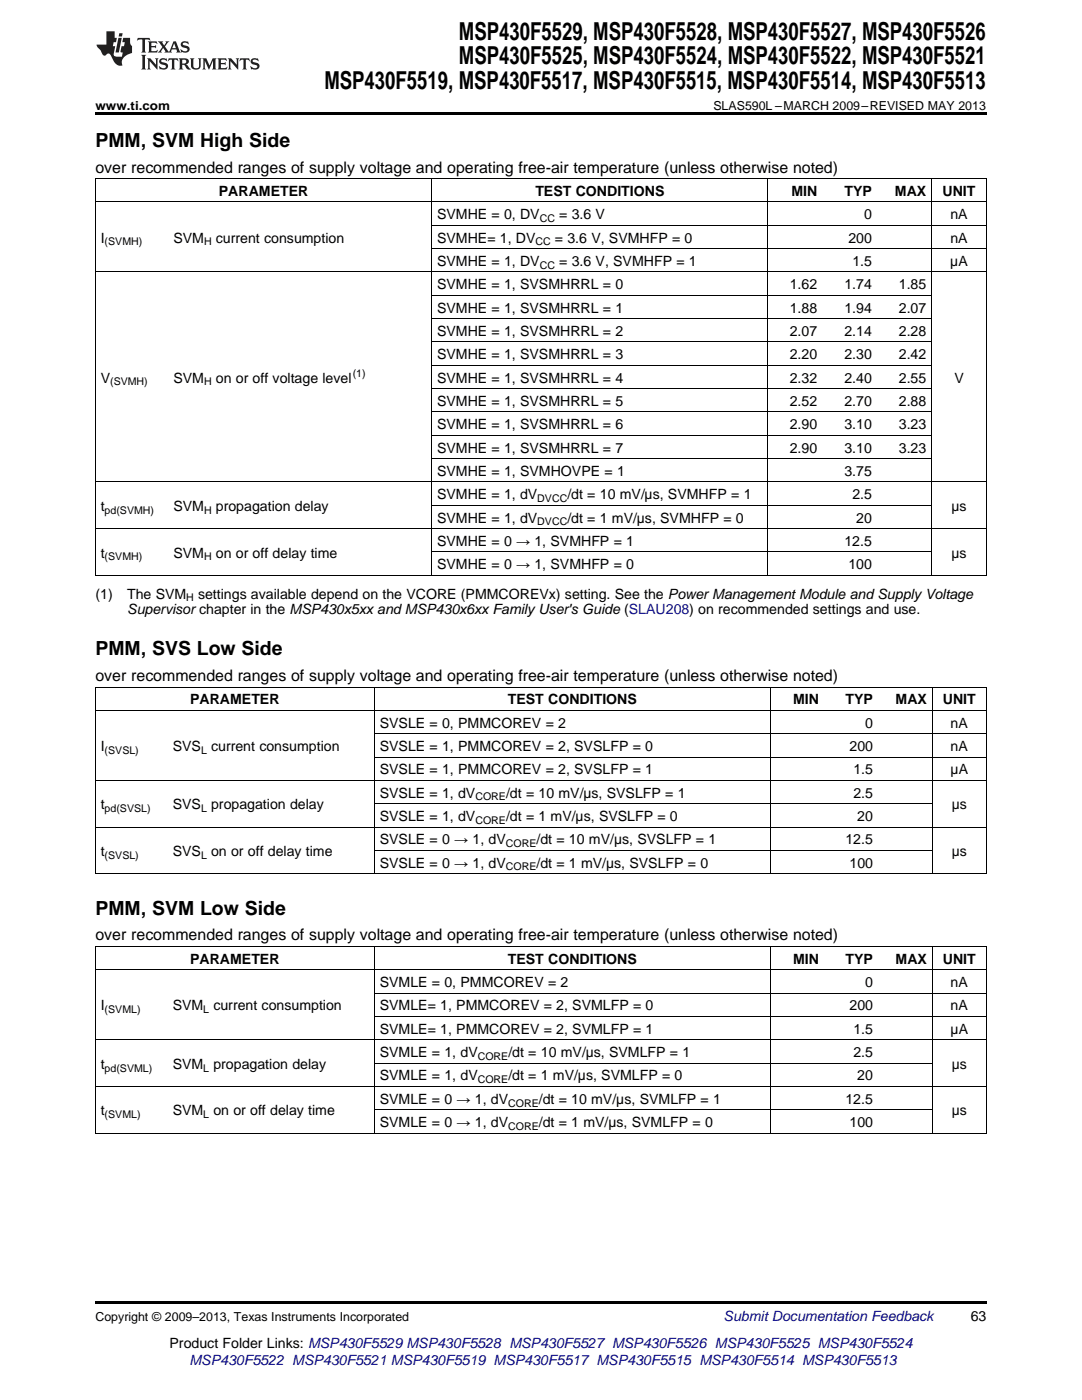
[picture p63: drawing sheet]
<svg xmlns="http://www.w3.org/2000/svg" width="216mm" height="279mm" viewBox="0 0 216 279" stroke-linecap="round" stroke-linejoin="round" font-family="sans-serif">
<defs><g id="words">
<g font-size="4.9">
<text x="91.6" y="7.9">MSP430F5529, MSP430F5528, MSP430F5527, MSP430F5526</text>
<text x="64.7" y="17.8">MSP430F5519, MSP430F5517, MSP430F5515, MSP430F5514, MSP430F5513</text>
<text x="91.6" y="12.8">MSP430F5525, MSP430F5524, MSP430F5522, MSP430F5521</text>
</g>
<g font-size="3.9">
<text x="19" y="29.3">PMM, SVM High Side</text>
<text x="19" y="130.7">PMM, SVS Low Side</text>
<text x="19" y="182.5">PMM, SVM Low Side</text>
</g>
<g font-size="3.2">
<text x="19" y="34.4">over recommended ranges of supply voltage and operating free-air temperature (unless otherwise noted)</text>
<text x="19" y="135.9">over recommended ranges of supply voltage and operating free-air temperature (unless otherwise noted)</text>
<text x="19" y="187.7">over recommended ranges of supply voltage and operating free-air temperature (unless otherwise noted)</text>
</g>
<g font-size="2.8">
<text x="43.7" y="39.1">PARAMETER</text>
<text x="106.8" y="39.1">TEST CONDITIONS</text>
<text x="157.9" y="39.1">MIN</text>
<text x="168.5" y="39.1">TYP</text>
<text x="178.6" y="39.1">MAX</text>
<text x="188.1" y="39.1">UNIT</text>
<text x="87.2" y="43.7">SVMHE = 0, DV</text>
<text x="111.6" y="43.7">= 3.6 V</text>
<text x="172.4" y="43.7">0</text>
<text x="189.7" y="43.7">nA</text>
<text x="20.1" y="48.4">I</text>
<text x="34.6" y="48.4">SVM</text>
<text x="43.1" y="48.4">current consumption</text>
<text x="87.2" y="48.4">SVMHE= 1, DV</text>
<text x="87.2" y="53.1">SVMHE = 1, DV</text>
<text x="110.7" y="48.4">= 3.6 V, SVMHFP = 0</text>
<text x="111.6" y="53.1">= 3.6 V, SVMHFP = 1</text>
<text x="169.3" y="48.4">200</text>
<text x="170.1" y="53.1">1.5</text>
<text x="189.6" y="53.1">µA</text>
<text x="189.7" y="48.4">nA</text>
<text x="87.2" y="57.7">SVMHE = 1, SVSMHRRL = 0</text>
<text x="157.6" y="57.7">1.62</text>
<text x="168.5" y="57.7">1.74</text>
<text x="179.4" y="57.7">1.85</text>
<text x="87.2" y="62.4">SVMHE = 1, SVSMHRRL = 1</text>
<text x="157.6" y="62.4">1.88</text>
<text x="168.5" y="62.4">1.94</text>
<text x="179.4" y="62.4">2.07</text>
<text x="87.2" y="67">SVMHE = 1, SVSMHRRL = 2</text>
<text x="87.2" y="71.7">SVMHE = 1, SVSMHRRL = 3</text>
<text x="157.6" y="67">2.07</text>
<text x="157.6" y="71.7">2.20</text>
<text x="168.5" y="67">2.14</text>
<text x="168.5" y="71.7">2.30</text>
<text x="179.4" y="67">2.28</text>
<text x="179.4" y="71.7">2.42</text>
<text x="20.1" y="76.3">V</text>
<text x="34.6" y="76.3">SVM</text>
<text x="43.1" y="76.3">on or off voltage level</text>
<text x="87.2" y="76.3">SVMHE = 1, SVSMHRRL = 4</text>
<text x="157.6" y="76.3">2.32</text>
<text x="168.5" y="76.3">2.40</text>
<text x="179.4" y="76.3">2.55</text>
<text x="190.4" y="76.3">V</text>
<text x="87.2" y="81">SVMHE = 1, SVSMHRRL = 5</text>
<text x="157.6" y="81">2.52</text>
<text x="168.5" y="81">2.70</text>
<text x="179.4" y="81">2.88</text>
<text x="87.2" y="85.7">SVMHE = 1, SVSMHRRL = 6</text>
<text x="157.6" y="85.7">2.90</text>
<text x="168.5" y="85.7">3.10</text>
<text x="179.4" y="85.7">3.23</text>
<text x="87.2" y="90.3">SVMHE = 1, SVSMHRRL = 7</text>
<text x="87.2" y="95">SVMHE = 1, SVMHOVPE = 1</text>
<text x="157.6" y="90.3">2.90</text>
<text x="168.5" y="90.3">3.10</text>
<text x="168.5" y="95">3.75</text>
<text x="179.4" y="90.3">3.23</text>
<text x="20.1" y="102">t</text>
<text x="34.6" y="102">SVM</text>
<text x="43.1" y="102">propagation delay</text>
<text x="87.2" y="99.6">SVMHE = 1, dV</text>
<text x="113.2" y="99.6">/dt = 10 mV/µs, SVMHFP = 1</text>
<text x="170.1" y="99.6">2.5</text>
<text x="189.9" y="102">µs</text>
<text x="87.2" y="104.3">SVMHE = 1, dV</text>
<text x="113.2" y="104.3">/dt = 1 mV/µs, SVMHFP = 0</text>
<text x="170.9" y="104.3">20</text>
<text x="20.1" y="111.3">t</text>
<text x="34.6" y="111.3">SVM</text>
<text x="43.1" y="111.3">on or off delay time</text>
<text x="87.2" y="108.9">SVMHE = 0 → 1, SVMHFP = 1</text>
<text x="87.2" y="113.6">SVMHE = 0 → 1, SVMHFP = 0</text>
<text x="168.5" y="108.9">12.5</text>
<text x="169.3" y="113.6">100</text>
<text x="189.9" y="111.3">µs</text>
<text x="19" y="119.5">(1)</text>
<text x="25.4" y="119.5">The SVM</text>
<text x="39.5" y="119.5">settings available depend on the VCORE (PMMCOREVx) setting. See the Power Management Module and Supply Voltage</text>
<text x="25.4" y="122.6">Supervisor chapter in the MSP430x5xx and MSP430x6xx Family User's Guide (SLAU208) on recommended settings and use.</text>
<text x="37.9" y="140.5">PARAMETER</text>
<text x="101.3" y="140.5">TEST CONDITIONS</text>
<text x="158.3" y="140.5">MIN</text>
<text x="168.7" y="140.5">TYP</text>
<text x="178.7" y="140.5">MAX</text>
<text x="188.1" y="140.5">UNIT</text>
<text x="20.1" y="149.9">I</text>
<text x="34.5" y="149.9">SVS</text>
<text x="42.1" y="149.9">current consumption</text>
<text x="75.8" y="145.2">SVSLE = 0, PMMCOREV = 2</text>
<text x="75.8" y="149.9">SVSLE = 1, PMMCOREV = 2, SVSLFP = 0</text>
<text x="169.5" y="149.9">200</text>
<text x="172.6" y="145.2">0</text>
<text x="189.7" y="145.2">nA</text>
<text x="189.7" y="149.9">nA</text>
<text x="75.8" y="154.5">SVSLE = 1, PMMCOREV = 2, SVSLFP = 1</text>
<text x="170.3" y="154.5">1.5</text>
<text x="189.7" y="154.5">µA</text>
<text x="20.1" y="161.5">t</text>
<text x="34.5" y="161.5">SVS</text>
<text x="42.1" y="161.5">propagation delay</text>
<text x="75.8" y="159.2">SVSLE = 1, dV</text>
<text x="101" y="159.2">/dt = 10 mV/µs, SVSLFP = 1</text>
<text x="170.3" y="159.2">2.5</text>
<text x="189.9" y="161.5">µs</text>
<text x="75.8" y="163.8">SVSLE = 1, dV</text>
<text x="101" y="163.8">/dt = 1 mV/µs, SVSLFP = 0</text>
<text x="171.1" y="163.8">20</text>
<text x="20.1" y="170.8">t</text>
<text x="34.5" y="170.8">SVS</text>
<text x="42.1" y="170.8">on or off delay time</text>
<text x="75.8" y="168.5">SVSLE = 0 → 1, dV</text>
<text x="75.8" y="173.1">SVSLE = 0 → 1, dV</text>
<text x="107" y="168.5">/dt = 10 mV/µs, SVSLFP = 1</text>
<text x="107" y="173.1">/dt = 1 mV/µs, SVSLFP = 0</text>
<text x="168.7" y="168.5">12.5</text>
<text x="169.5" y="173.1">100</text>
<text x="189.9" y="170.8">µs</text>
<text x="37.9" y="192.3">PARAMETER</text>
<text x="75.8" y="197">SVMLE = 0, PMMCOREV = 2</text>
<text x="101.3" y="192.3">TEST CONDITIONS</text>
<text x="158.3" y="192.3">MIN</text>
<text x="168.7" y="192.3">TYP</text>
<text x="172.6" y="197">0</text>
<text x="178.7" y="192.3">MAX</text>
<text x="188.1" y="192.3">UNIT</text>
<text x="189.7" y="197">nA</text>
<text x="20.1" y="201.6">I</text>
<text x="34.5" y="201.6">SVM</text>
<text x="42.6" y="201.6">current consumption</text>
<text x="75.8" y="201.6">SVMLE= 1, PMMCOREV = 2, SVMLFP = 0</text>
<text x="169.5" y="201.6">200</text>
<text x="189.7" y="201.6">nA</text>
<text x="75.8" y="206.3">SVMLE= 1, PMMCOREV = 2, SVMLFP = 1</text>
<text x="170.3" y="206.3">1.5</text>
<text x="189.7" y="206.3">µA</text>
<text x="20.1" y="213.3">t</text>
<text x="34.5" y="213.3">SVM</text>
<text x="42.6" y="213.3">propagation delay</text>
<text x="75.8" y="211">SVMLE = 1, dV</text>
<text x="75.8" y="215.6">SVMLE = 1, dV</text>
<text x="101.4" y="211">/dt = 10 mV/µs, SVMLFP = 1</text>
<text x="101.4" y="215.6">/dt = 1 mV/µs, SVMLFP = 0</text>
<text x="170.3" y="211">2.5</text>
<text x="171.1" y="215.6">20</text>
<text x="189.9" y="213.3">µs</text>
<text x="75.8" y="220.3">SVMLE = 0 → 1, dV</text>
<text x="107.5" y="220.3">/dt = 10 mV/µs, SVMLFP = 1</text>
<text x="168.7" y="220.3">12.5</text>
<text x="20.1" y="222.6">t</text>
<text x="34.5" y="222.6">SVM</text>
<text x="42.6" y="222.6">on or off delay time</text>
<text x="75.8" y="224.9">SVMLE = 0 → 1, dV</text>
<text x="107.5" y="224.9">/dt = 1 mV/µs, SVMLFP = 0</text>
<text x="169.5" y="224.9">100</text>
<text x="189.9" y="222.6">µs</text>
<text x="193.7" y="263.6">63</text>
<text x="33.8" y="269">Product Folder Links: MSP430F5529 MSP430F5528 MSP430F5527 MSP430F5526 MSP430F5525 MSP430F5524</text>
</g>
<g font-size="2.8" fill="#0000c8">
<text x="144.4" y="263.6">Submit Documentation Feedback</text>
<text x="37.8" y="272.5">MSP430F5522 MSP430F5521 MSP430F5519 MSP430F5517 MSP430F5515 MSP430F5514 MSP430F5513</text>
</g>
<g font-size="2.5">
<text x="19" y="21.9">www.ti.com</text>
<text x="142.3" y="21.9">SLAS590L –MARCH 2009–REVISED MAY 2013</text>
<text x="19" y="263.6">Copyright © 2009–2013, Texas Instruments Incorporated</text>
</g>
<g font-size="2.1">
<text x="107.7" y="44.3">CC</text>
<text x="20.9" y="49">(SVMH)</text>
<text x="40.7" y="49">H</text>
<text x="106.9" y="49">CC</text>
<text x="107.7" y="53.6">CC</text>
<text x="22" y="76.9">(SVMH)</text>
<text x="40.7" y="76.9">H</text>
<text x="70.4" y="75.2">(1)</text>
<text x="107.2" y="100.2">DVCC</text>
<text x="20.9" y="102.5">pd(SVMH)</text>
<text x="40.7" y="102.5">H</text>
<text x="107.2" y="104.8">DVCC</text>
<text x="20.9" y="111.8">(SVMH)</text>
<text x="40.7" y="111.8">H</text>
<text x="37.1" y="120">H</text>
<text x="20.9" y="150.4">(SVSL)</text>
<text x="40.1" y="150.4">L</text>
<text x="94.9" y="159.7">CORE</text>
<text x="20.9" y="162.1">pd(SVSL)</text>
<text x="40.1" y="162.1">L</text>
<text x="94.9" y="164.4">CORE</text>
<text x="20.9" y="171.4">(SVSL)</text>
<text x="40.1" y="171.4">L</text>
<text x="100.9" y="169.1">CORE</text>
<text x="100.9" y="173.7">CORE</text>
<text x="20.9" y="202.2">(SVML)</text>
<text x="40.6" y="202.2">L</text>
<text x="20.9" y="213.9">pd(SVML)</text>
<text x="40.6" y="213.9">L</text>
<text x="95.3" y="211.5">CORE</text>
<text x="95.3" y="216.2">CORE</text>
<text x="101.4" y="220.8">CORE</text>
<text x="20.9" y="223.2">(SVML)</text>
<text x="40.6" y="223.2">L</text>
<text x="101.4" y="225.5">CORE</text>
</g>
</g></defs>
<path d="M19 22.5h177.8v.5h-177.8zM19 259.7h177.8v.5h-177.8z" fill="#000"/>
<g fill="none" stroke="#000" stroke-width=".2">
<path d="M19 35.6h177.8M19.1 35.7v79.2M86.1 35.7v79.2M153.2 35.7v79.2M185.9 35.7v79.2M196.8 35.7v79.2M19 54.3h177.8M19 40.3h177.8M86.1 58.9h99.8M86.1 49.6h110.7M86.1 45h110.7M86.1 77.6h99.8"/>
<path d="M86.1 72.9h99.8M86.1 68.2h99.8M86.1 63.6h99.8M19 96.2h177.8M86.1 91.5h99.8M86.1 86.9h99.8M86.1 82.2h99.8M19 114.8h177.8M19 105.5h177.8M86.1 110.2h99.8M86.1 100.8h99.8M19 137.1h177.8"/>
<path d="M19.1 137.2v37.2M74.7 137.2v37.2M153.7 137.2v37.2M186 137.2v37.2M196.8 137.2v37.2M19 155.7h177.8M19 141.8h177.8M74.7 151.1h122.1M74.7 146.4h122.1M19 174.4h177.8M19 165h177.8M74.7 169.7h111.4"/>
<path d="M74.7 160.4h111.4M19 193.6h177.8M19 188.9h177.8M19.1 188.9v37.3M74.7 188.9v37.3M74.7 198.2h122.1M153.7 188.9v37.3M186 188.9v37.3M196.8 188.9v37.3M19 216.8h177.8M19 207.5h177.8M74.7 212.2h111.4"/>
<path d="M74.7 202.9h122.1M19 226.1h177.8M74.7 221.5h111.4"/>
</g>
<g fill="#231f20">
<path d="M27.5 7.6l-.1 .5 .4-.2h.6v.1v2.1l-.2 .4h1l-.3-.4v-2.1l.1-.1h.5l.5 .2-.2-.5zM29.5 8.3l.2 .3v1.5l-.2 .4h1.8l.2-.6a1.04 1.04 0 0 1-1.3 .2v-.7h.6l.3 .2v-.6l-.3 .2h-.6v-.6l.8-.1 .4 .3-.2-.5zM31.5 8.3l.9 1.1-.9 1.1h.8l-.2-.2 .5-.7 .4 .7-.2 .2h1.5l-.1-.2 .1-.4h.9l.1 .4-.2 .2h1l-.3-.3-.7-1.9h-.5l-.9 2-.8-1 .9-1h-.8l.1 .3-.3 .5-.4-.6 .2-.2zM34.7 8.6l.4 1h-.7zM36.3 8.4a.63 .63 0 0 0-.2 .7 .63 .63 0 0 0 .6 .4l.6 .2 .1 .2a.75 .75 0 0 1-.7 .4 .75 .75 0 0 1-.6-.5l.1 .7 .1-.1a1.11 1.11 0 0 0 1.5-.6 1.13 1.13 0 0 0-1.2-.8l-.1-.4a1.04 1.04 0 0 1 1.2 .2l-.2-.5-.1 .1-.5-.2zM28.2 10.9l.2 .4v2.2l-.2 .4h1l-.3-.4v-2.2l.3-.4zM29.3 11.6l.3 .4v1.5l-.3 .4h.8l-.2-.4v-1.3l1.5 1.7v-1.9l.2-.4h-.7l.2 .4v.9l-1.1-1.3zM32 11.8a.62 .62 0 0 0-.2 .7 .62 .62 0 0 0 .6 .4l.6 .1 .1 .3a.76 .76 0 0 1-.7 .3 .76 .76 0 0 1-.6-.4l.1 .7 .1-.1a1.11 1.11 0 0 0 1.5-.6 1.13 1.13 0 0 0-1.2-.8l-.1-.4a1.04 1.04 0 0 1 1.2 .2l-.2-.6-.1 .1-.5-.1zM33.7 11.6l-.2 .6a.61 .61 0 0 1 .8-.3v1.6l-.2 .4h.9l-.2-.4v-1.6a.63 .63 0 0 1 .8 .3l-.2-.6zM35.6 11.6l.3 .4v1.5l-.3 .4h1l-.2-.2v-.8l.5 .2a.76 .76 0 0 0 1.2 .7l-1-1a.58 .58 0 0 0 .6-.5 .58 .58 0 0 0-.5-.6zM36.4 11.9h.1a.45 .45 0 0 1 .5 .1 .45 .45 0 0 1 .1 .5l-.7 .2zM37.9 11.6l.2 .2a2.17 2.17 0 0 0 .3 1.9 .99 .99 0 0 0 1.6-.6v-1.1l.2-.4h-.7l.2 .2a1.92 1.92 0 0 1-.2 1.8 .6 .6 0 0 1-.9-.5v-1.1l.2-.4zM40.4 11.6l.2 .4v1.5l-.2 .4h.7l-.2-.4v-1.4l.8 1.8 .8-1.8v1.4l-.2 .4h.9l-.2-.4v-1.5l.2-.4h-.8l-.6 1.5-.6-1.5zM43.4 11.6l.2 .4v1.5l-.2 .4h1.8l.2-.6a1.04 1.04 0 0 1-1.3 .1v-.6h.5l.4 .2v-.6l-.4 .2h-.5v-.7h.8l.3 .3-.1-.6zM45.5 11.6l.2 .4v1.5l-.2 .4h.7l-.2-.4v-1.3l1.5 1.7v-1.9l.2-.4h-.7l.2 .4v.9l-1.1-1.3zM47.9 11.6l-.1 .6a.61 .61 0 0 1 .8-.3v1.6l-.3 .4h1l-.3-.4 .1-1.6a.63 .63 0 0 1 .7 .3l-.1-.6zM50.2 11.8a.62 .62 0 0 0-.2 .7 .62 .62 0 0 0 .6 .4l.6 .1 .2 .3a.76 .76 0 0 1-.8 .3 .76 .76 0 0 1-.6-.4l.1 .7 .2-.1a1.11 1.11 0 0 0 1.5-.6 1.13 1.13 0 0 0-1.3-.8l-.1-.4a1.04 1.04 0 0 1 1.2 .2l-.1-.6-.2 .1-.5-.1z"/>
<path d="M21.2 6.3v2.6h-1.9l.1 .4 .7 .9a.91 .91 0 0 0 1 .8 .56 .56 0 0 1 .5-.3 .56 .56 0 0 1 .5 .3l.4 .8a1.53 1.53 0 0 0 1.9 1.2 1.54 1.54 0 0 1 1-2.1l.9-.3v-1.4a1.52 1.52 0 0 1-.3-1.6h-1.4l-.2 .8h.5l-.2 .8h-.4l-.2 1v.2l.4 .1-.2 .8a1.93 1.93 0 0 1-1.6-.3l.3-1.8h-.5l.2-.8h.4l.2-.8h-.4v-1.3zM23.6 7.6l-.6 2.9h.7l.6-2.9zM23.8 6.6l-.1 .7h.6l.2-.7z"/>
</g>
<use href="#words"/>
</svg>
